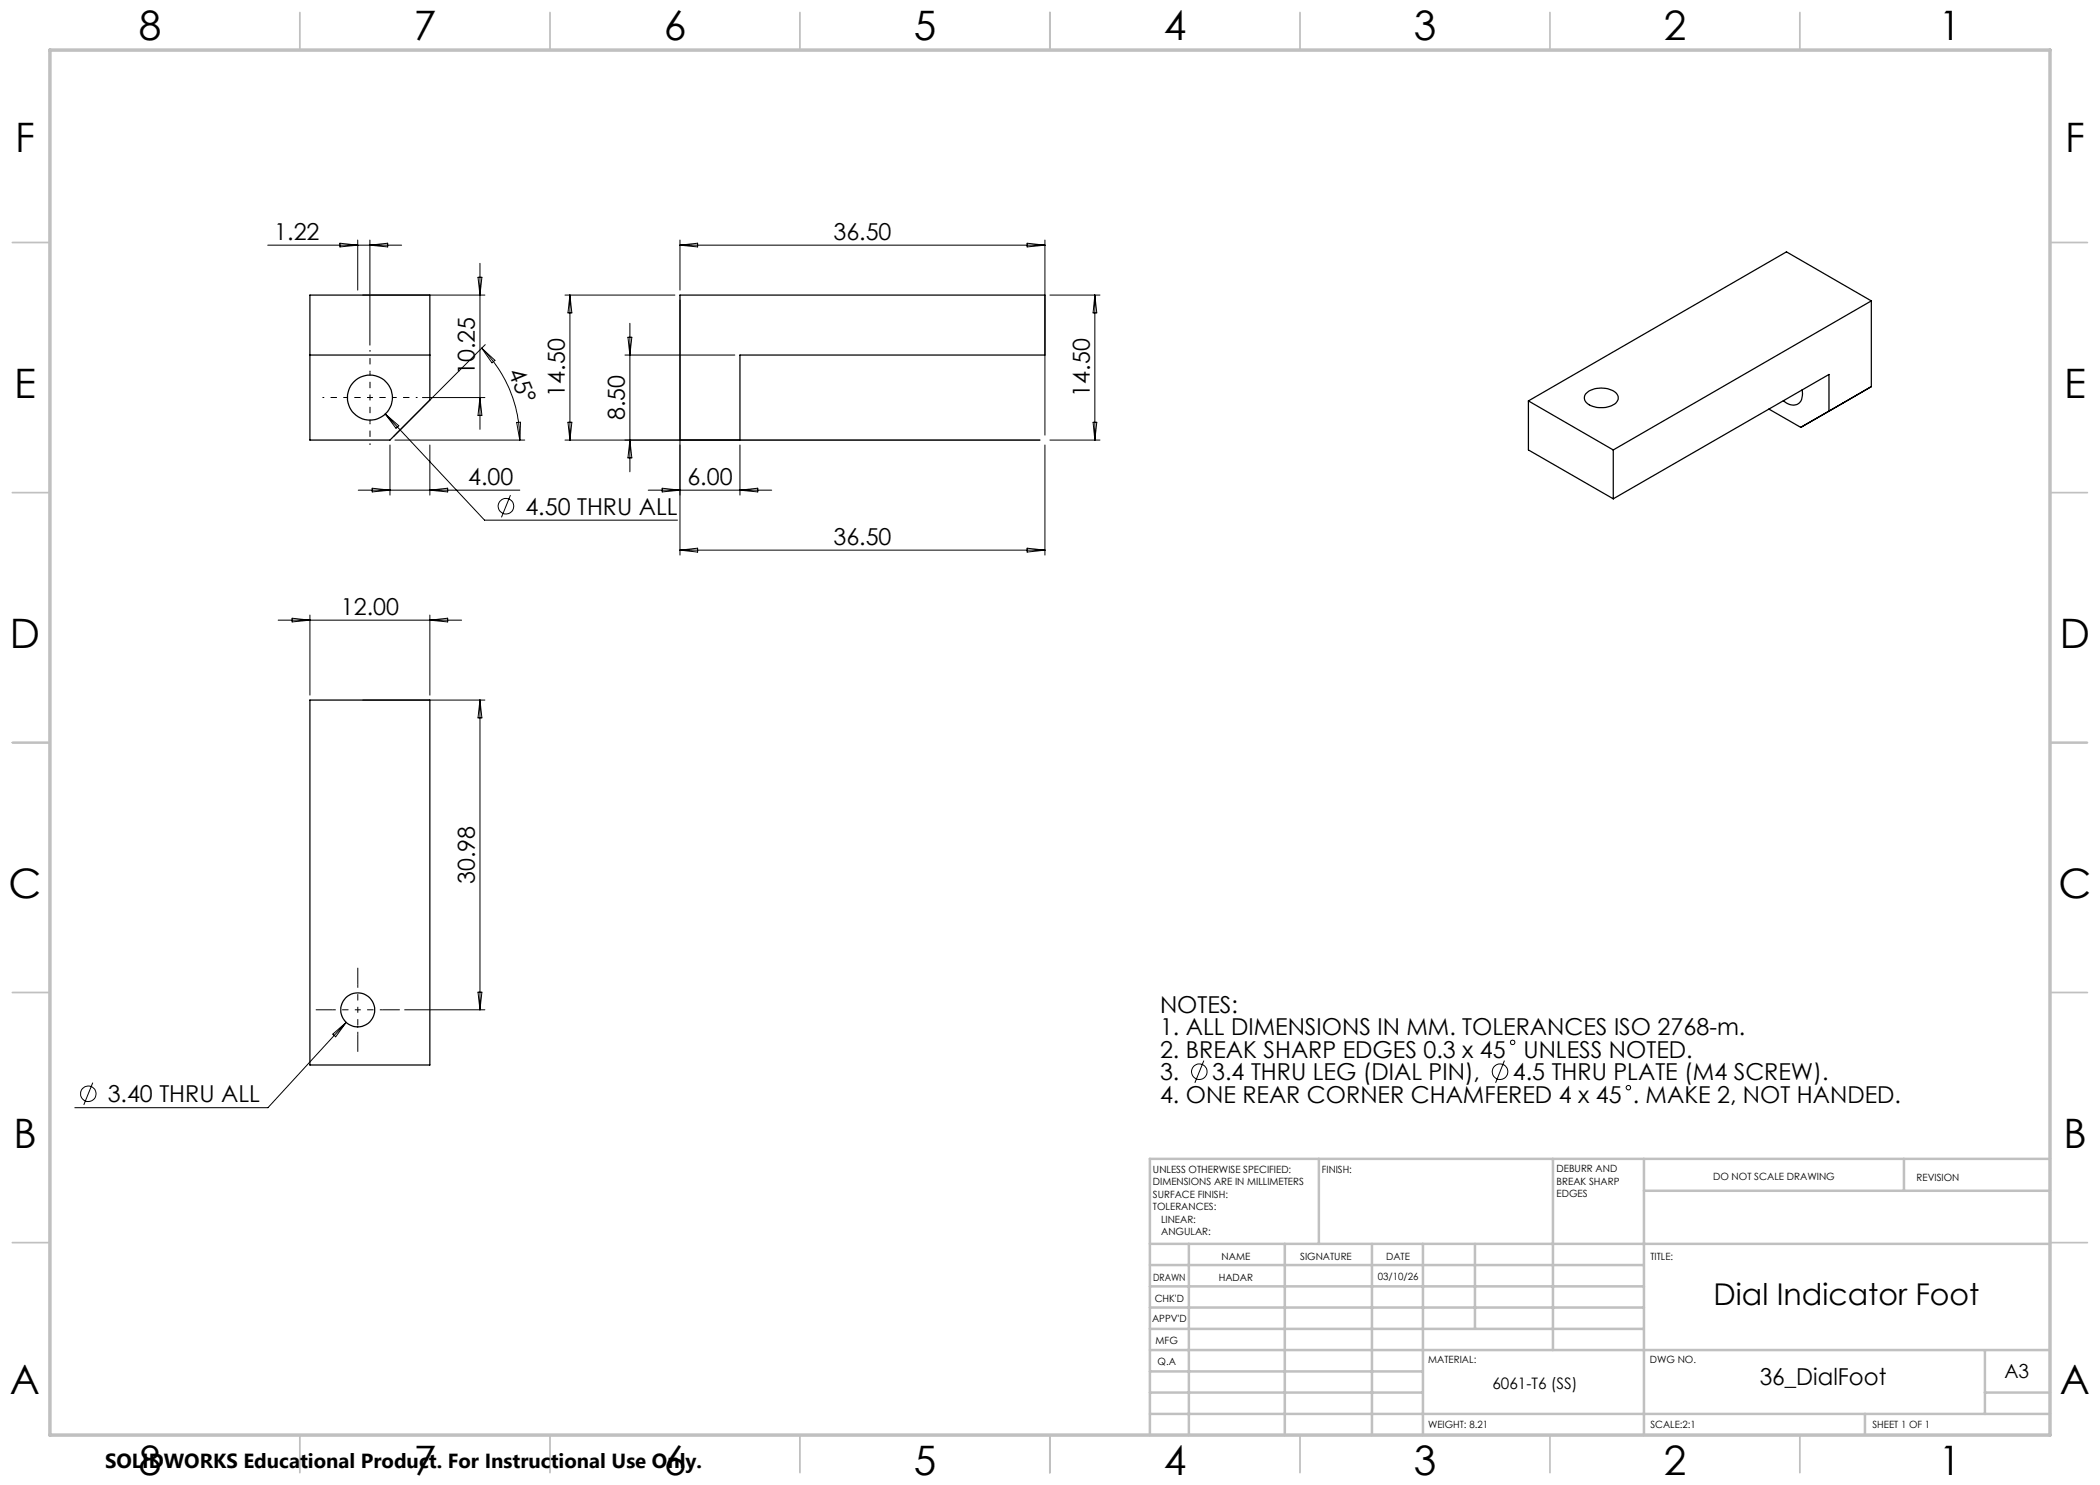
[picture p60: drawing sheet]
<svg xmlns="http://www.w3.org/2000/svg" width="420mm" height="297mm" viewBox="0 0 420 297" stroke-linecap="round" stroke-linejoin="round" font-family="sans-serif">
<defs><g id="words">
<g font-size="8.1">
<text x="27.7" y="8">8</text>
<text x="82.7" y="8">7</text>
<text x="132.7" y="8">6</text>
<text x="182.7" y="8">5</text>
<text x="232.7" y="8">4</text>
<text x="282.7" y="8">3</text>
<text x="332.7" y="8">2</text>
<text x="387.7" y="8">1</text>
<text x="3" y="30.4">F</text>
<text x="413" y="30.4">F</text>
<text x="2.8" y="79.6">E</text>
<text x="412.8" y="79.6">E</text>
<text x="2" y="129.6">D</text>
<text x="412" y="129.6">D</text>
<text x="1.7" y="179.6">C</text>
<text x="411.7" y="179.6">C</text>
<text x="2.7" y="229.6">B</text>
<text x="412.7" y="229.6">B</text>
<text x="2" y="278.9">A</text>
<text x="412" y="278.9">A</text>
<text x="27.7" y="295">8</text>
<text x="82.7" y="295">7</text>
<text x="132.7" y="295">6</text>
<text x="182.7" y="295">5</text>
<text x="232.7" y="295">4</text>
<text x="282.7" y="295">3</text>
<text x="332.7" y="295">2</text>
<text x="387.7" y="295">1</text>
</g>
<text font-size="6" x="342.7" y="261">Dial Indicator Foot</text>
<g font-size="4.7">
<text x="54.9" y="48">1.22</text>
<text x="166.7" y="48">36.50</text>
<text x="95" y="75.1" transform="rotate(-90 95 75.1)">10.25</text>
<text x="101.6" y="74.4" transform="rotate(68 101.6 74.4)">45°</text>
<text x="113" y="79.3" transform="rotate(-90 113 79.3)">14.50</text>
<text x="218" y="79.3" transform="rotate(-90 218 79.3)">14.50</text>
<text x="125" y="84" transform="rotate(-90 125 84)">8.50</text>
<text x="93.6" y="97">4.00</text>
<text x="137.5" y="97">6.00</text>
<text x="105.1" y="102.9">4.50 THRU ALL</text>
<text x="166.7" y="109">36.50</text>
<text x="68.2" y="123">12.00</text>
<text x="95" y="176.8" transform="rotate(-90 95 176.8)">30.98</text>
<text x="232" y="202.5">NOTES:</text>
<text x="232" y="207">1. ALL DIMENSIONS IN MM. TOLERANCES ISO 2768-m.</text>
<text x="232" y="211.6">2. BREAK SHARP EDGES 0.3 x 45</text>
<text x="304.7" y="211.6">UNLESS NOTED.</text>
<text x="21.5" y="220.5">3.40 THRU ALL</text>
<text x="232" y="220.6">4. ONE REAR CORNER CHAMFERED 4 x 45 . MAKE 2, NOT HANDED.</text>
<text x="232" y="216.1">3.</text>
<text x="242.5" y="216.1">3.4 THRU LEG (DIAL PIN),</text>
<text x="302.6" y="216.1">4.5 THRU PLATE (M4 SCREW).</text>
<text x="351.9" y="277">36_DialFoot</text>
</g>
<text font-size="4.1" x="21" y="293.7">SOLIDWORKS Educational Product. For Instructional Use Only.</text>
<text font-size="3.9" x="400.9" y="275.5">A3</text>
<text font-size="3.2" x="298.5" y="277.9">6061-T6 (SS)</text>
<g font-size="2">
<text x="230.6" y="234.6">UNLESS OTHERWISE SPECIFIED:</text>
<text x="230.6" y="237.1">DIMENSIONS ARE IN MILLIMETERS</text>
<text x="230.6" y="239.6">SURFACE FINISH:</text>
<text x="264.4" y="234.6">FINISH:</text>
<text x="311.3" y="234.5">DEBURR AND</text>
<text x="311.3" y="237">BREAK SHARP</text>
<text x="311.3" y="239.5">EDGES</text>
<text x="342.6" y="236">DO NOT SCALE DRAWING</text>
<text x="383.3" y="236.2">REVISION</text>
<text x="230.6" y="242.1">TOLERANCES:</text>
<text x="232.2" y="244.6">LINEAR:</text>
<text x="232.2" y="247.1">ANGULAR:</text>
<text x="244.3" y="252">NAME</text>
<text x="260" y="251.9">SIGNATURE</text>
<text x="277.2" y="251.9">DATE</text>
<text x="330.1" y="251.9">TITLE:</text>
<text x="230.6" y="256.1">DRAWN</text>
<text x="243.7" y="256.1">HADAR</text>
<text x="275.6" y="255.9">03/10/26</text>
<text x="230.9" y="260.3">CHK'D</text>
<text x="230.4" y="264.4">APPV'D</text>
<text x="231.1" y="268.8">MFG</text>
<text x="231.5" y="273">Q.A</text>
<text x="285.6" y="272.5">MATERIAL:</text>
<text x="330" y="272.5">DWG NO.</text>
<text x="285.6" y="285.5">WEIGHT: 8.21</text>
<text x="330.1" y="285.6">SCALE:2:1</text>
<text x="374.5" y="285.6">SHEET 1 OF 1</text>
</g>
</g></defs>
<g fill="none" stroke="#000" stroke-width=".25">
<path d="M62 59h24v21l-8 8h-16zM136 59h73v12h-61v17h-12zM62 71h24M317.1 78.8a4.7 4.7 0 0 1 6.3 0 1.56 1.56 0 0 1-1.1 2.3 4.7 4.7 0 0 1-5.2-.8l-.2-.7zM360.4 78a2.31 2.31 0 0 1-1.4 3l-1-.1-1.3-.8M374.3 60.2l-17-9.8-51.6 29.8M374.3 60.2l-51.6 29.8M374.3 60.2v17.1l-8.5 4.9v-7.3l-43.1 24.9M305.7 80.2l17 9.8M305.7 80.2v9.8l17 9.8M322.7 90v9.8M368.6 80.6l-8.4 4.9-6.4-3.7"/>
<path d="M62 140h24v73h-24z"/>
<circle cx="74" cy="79.5" r="4.5"/>
<circle cx="71.5" cy="202" r="3.4"/>
</g>
<g fill="none" stroke="#000" stroke-width=".2">
<path d="M53.6 49h26.7M68 48.6l3.5 .4-3.5 .4zM71.5 48v10M72.5 59h24.5M74 48v21M74 49l3.5-.4v.8zM95.6 55.5h.8l-.4 3.5zM96 52.7v33.2M113 59h22M114 59l.4 3.6h-.8zM114 59v29M136 48v10"/>
<path d="M136 49l3.5-.4v.8zM136 49h73M205.4 48.6l3.6 .4-3.6 .4zM209 48v39M210 59h10M219 59v29M219 59l.4 3.6h-.8zM84.5 79.5h12.5M96 79.5l.4 3.6h-.8zM96.3 69.6a25.9 25.9 0 0 1 7.7 18.4M96.3 69.6l2.7 2.5-.6 .5zM97 68.9l-18.3 18.4"/>
<path d="M125 71h22M125.6 67.4h.8l-.4 3.6zM126 64.7v29.7M136 60v51M71.6 98h32.4M74.4 97.6l3.6 .4-3.6 .4zM77 82.8l19.9 21.2h38.6M77 82.8l2.8 2.4-.6 .5zM78 89v10M79 88h26M86 89v10M86 98l3.5-.4v.8z"/>
<path d="M102.1 99l-1.8 4.5M103.3 84.5h.8l-.1 3.5zM113 88h95M113.6 84.5h.8l-.4 3.5zM126 88l.4 3.6h-.8zM129.6 98h24.7M132.4 97.6l3.6 .4-3.6 .4zM148 89v10M148 98l3.6-.4v.8zM209 89v22M210 88h10M218.6 84.5h.8l-.4 3.5z"/>
<path d="M136 110h73M136 110l3.5-.4v.8zM205.4 109.6l3.6 .4-3.6 .4zM55.6 124h36.7M58.4 123.6l3.6 .4-3.6 .4zM62 123v16M86 123v16M86 124l3.5-.4v.8zM72.5 140h24.5M96 140v62M96 140l.4 3.6h-.8zM95.6 198.4h.8l-.4 3.6z"/>
<path d="M18.6 216.5l-1.8 4.5M66.6 206.8l2.7-2.3-2.2 2.9zM69.3 204.5l-15.7 17h-38.6M80.9 202h16.1M240.8 212.1l-1.8 4.5M300.9 212.1l-1.8 4.5"/>
<circle cx="101.2" cy="101.2" r="1.55"/>
<circle cx="17.7" cy="218.8" r="1.56"/>
<circle cx="239.9" cy="214.3" r="1.55"/>
<circle cx="300" cy="214.3" r="1.55"/>
<circle cx="302.5" cy="208.5" r=".44"/>
<circle cx="325.7" cy="217.5" r=".45"/>
</g>
<path d="M74 79.5v-5M74 79.5h-5M74 79.5v5M74 79.5h5M71.6 202v-5M71.6 202h-5M71.6 202v5M71.6 202h5" fill="none" stroke="#000" stroke-width=".2" stroke-dasharray="15.2 1.3 1.3 1.3" stroke-dashoffset="14.6" stroke-linecap="butt"/>
<path d="M71.6 197v-3.4M66.6 202h-3.4M71.6 207v3.4M76.6 202h3.4" fill="none" stroke="#000" stroke-width=".2" stroke-dasharray="15.2 1.3 1.3 1.3" stroke-linecap="butt"/>
<path d="M69 79.5h-4.5M74 74.5v-4.5M79 79.5h4.5M74 84.5v4.5" fill="none" stroke="#000" stroke-width=".2" stroke-dasharray="15.2 1.3 1.3 1.3" stroke-dashoffset="14.9" stroke-linecap="butt"/>
<g fill="none" stroke="#c0c0c0" stroke-width=".35">
<path d="M60 2.5v7.5M110 2.5v7.5M160 2.5v7.5M210 2.5v7.5M260 2.5v7.5M310 2.5v7.5M360 2.5v7.5M2.5 48.5h7.5M410 48.5h7.5M2.5 98.5h7.5M410 98.5h7.5M2.5 148.5h7.5"/>
<path d="M410 148.5h7.5M2.5 198.5h7.5M410 198.5h7.5M2.5 248.5h7.5M410 248.5h7.5M60 287v7.5M110 287v7.5M160 287v7.5M210 287v7.5M260 287v7.5M310 287v7.5M360 287v7.5"/>
</g>
<g fill="none" stroke="#c0c0c0" stroke-width=".5">
<path d="M263.8 231.8v17M310.6 231.8v38.2M328.8 231.8v55.2M328.8 238.2h81.2M380.8 231.8v6.4M410 231.8h-180v55.2M230 248.8h180M230 257.3h98.8M230 253h98.8M237.8 248.8v38.2M257 248.8v38.2M274.4 248.8v38.2"/>
<path d="M284.6 248.8v38.2M295 248.8v17M230 265.8h98.8M230 261.5h98.8M230 278.5h54.6M230 274.3h54.6M230 270h180M397 278.5h13M397 270v12.8M230 282.8h180M373 282.8v4.2"/>
</g>
<path d="M10 10h400v277h-400z" fill="none" stroke="#c0c0c0" stroke-width=".7"/>
<use href="#words"/>
</svg>
